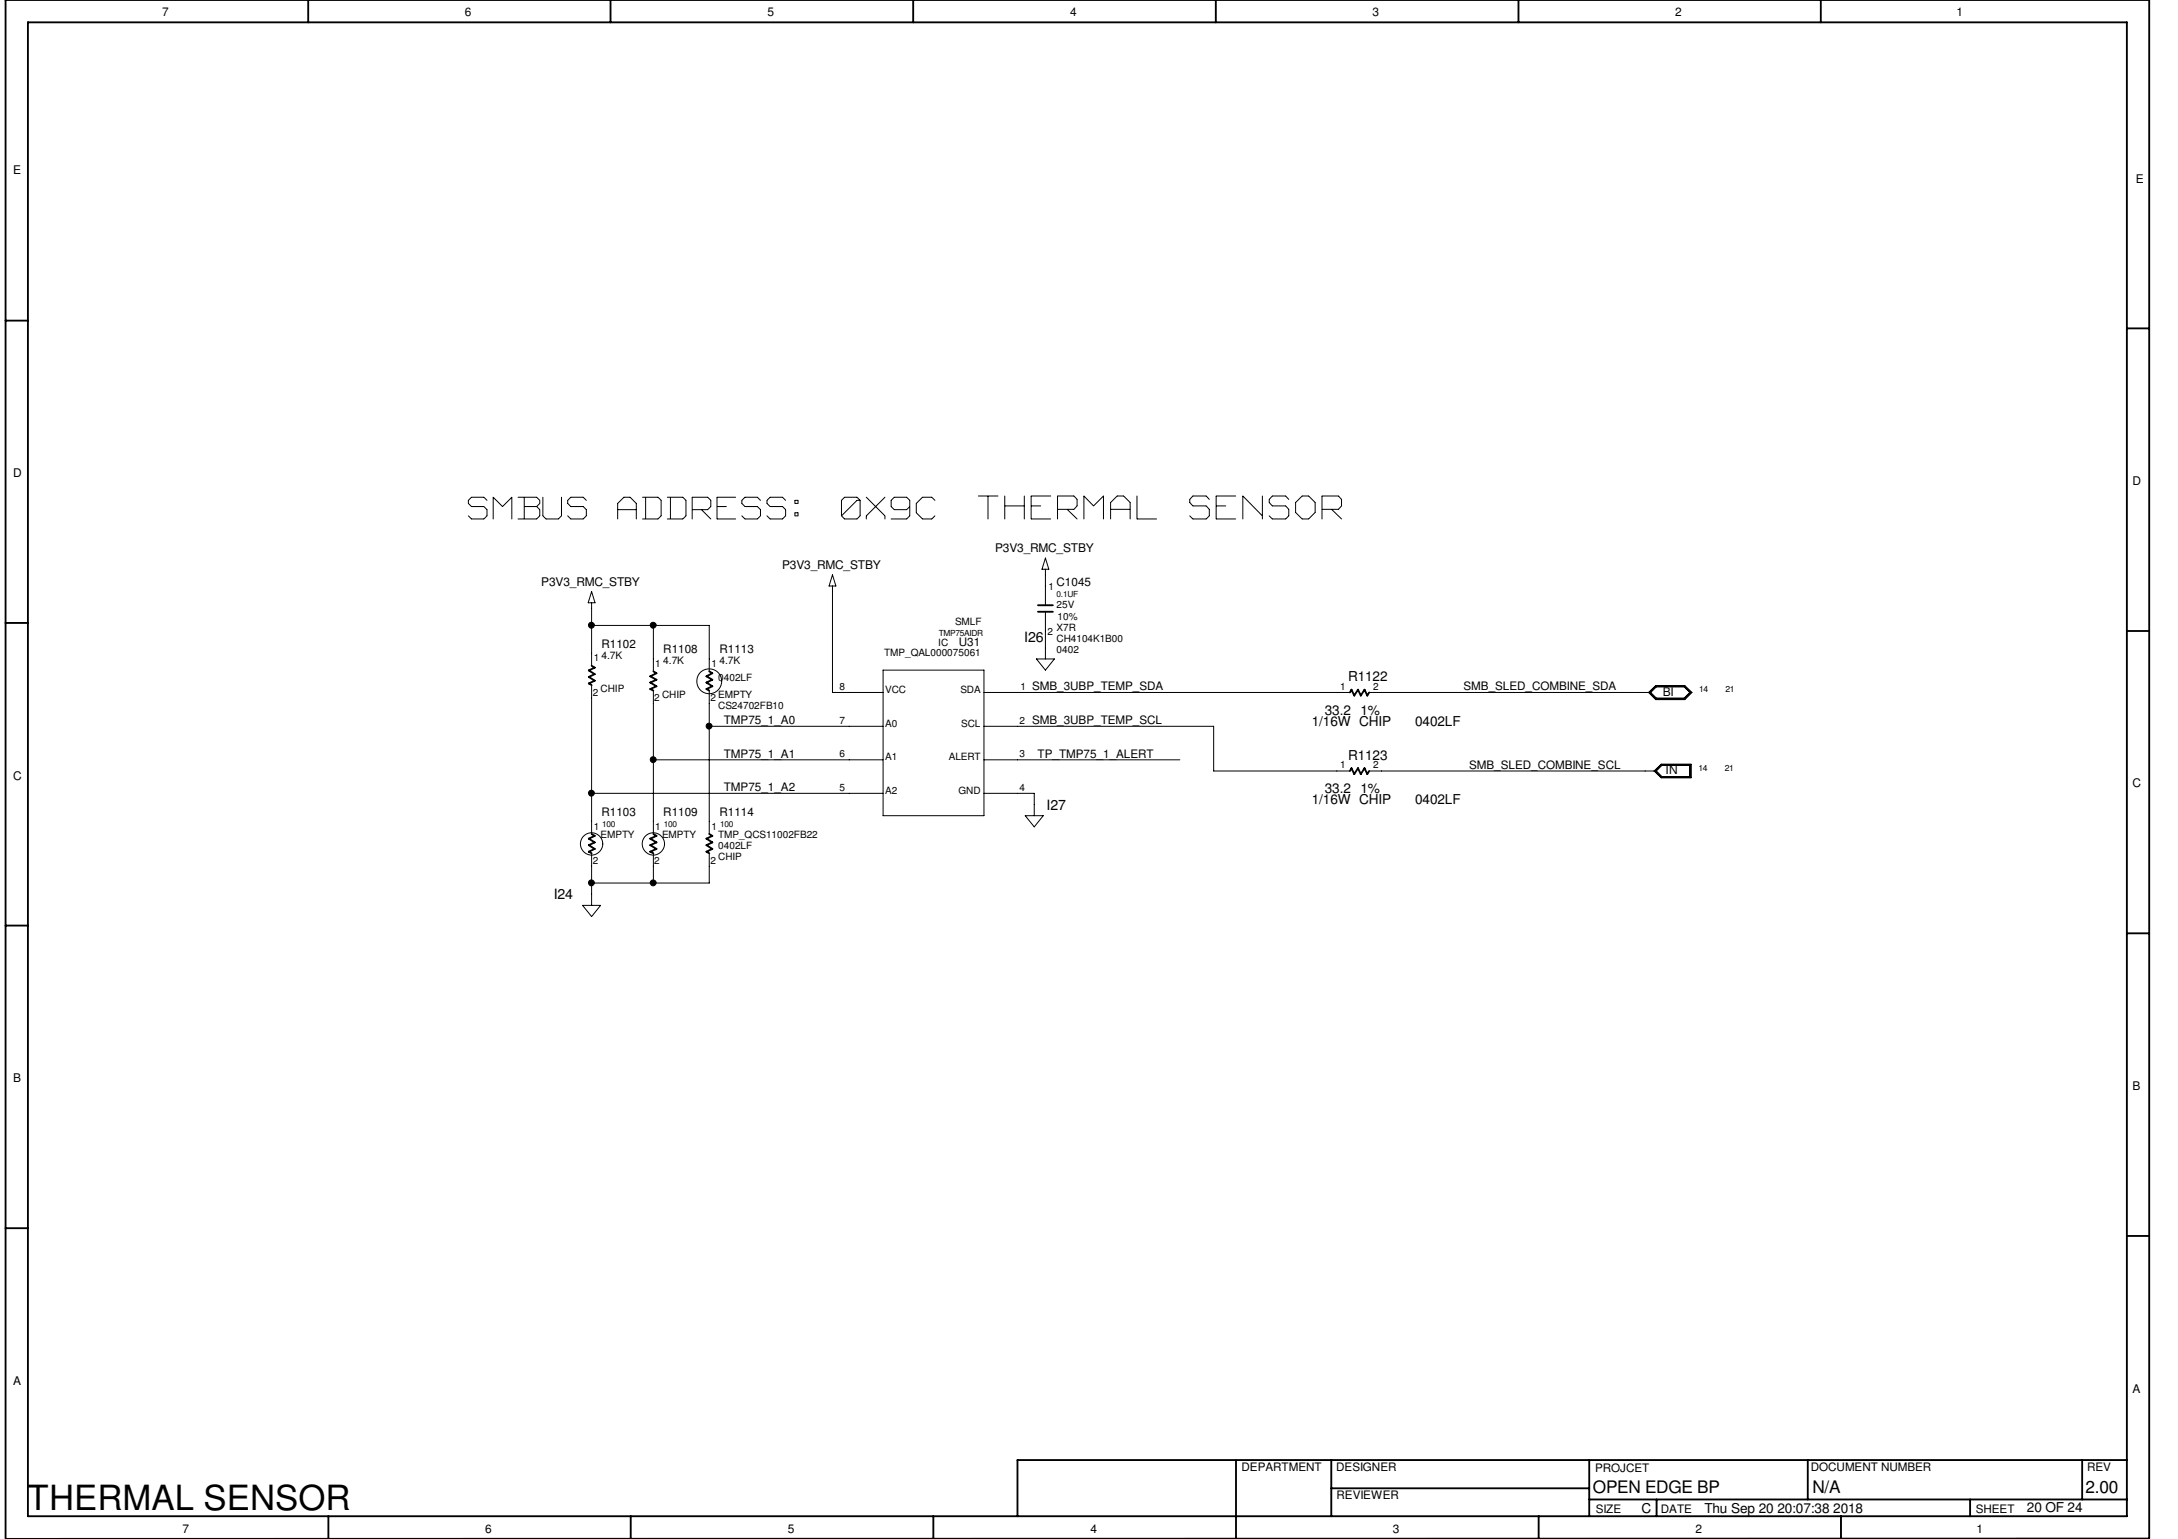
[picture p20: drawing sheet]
<svg xmlns="http://www.w3.org/2000/svg" width="297mm" height="210mm" viewBox="0 0 297 210" stroke-linecap="round" stroke-linejoin="round" font-family="sans-serif">
<defs><g id="words">
<text font-size="5.9" fill="#fff" x="133.4" y="71.4">THERMAL SENSOR</text>
<text font-size="5.6" fill="#fff" x="63.9" y="71.3">SMBUS ADDRESS: 0X9C</text>
<text font-size="4.7" x="3.8" y="206">THERMAL SENSOR</text>
<g font-size="2.3">
<text x="217.3" y="203.7">OPEN EDGE BP</text>
<text x="247.2" y="203.6">N/A</text>
<text x="284.4" y="203.6">2.00</text>
</g>
<g font-size="1.9">
<text x="139.7" y="87.5">I26</text>
<text x="183.9" y="92.9">R1122</text>
<text x="178.9" y="99">1/16W CHIP</text>
<text x="180.7" y="97.5">33.2 1%</text>
<text x="193" y="99">0402LF</text>
<text x="183.9" y="103.6">R1123</text>
<text x="142.7" y="110.4">I27</text>
<text x="178.9" y="109.7">1/16W CHIP</text>
<text x="180.7" y="108.2">33.2 1%</text>
<text x="193" y="109.7">0402LF</text>
<text x="75.5" y="122.7">I24</text>
<text x="223.9" y="206.3">C</text>
<text x="232.4" y="206.3">Thu Sep 20 20:07:38 2018</text>
<text x="276.4" y="206.2">20 OF 24</text>
</g>
<g font-size="1.6">
<text x="22.1" y="2.2">7</text>
<text x="63.4" y="2.2">6</text>
<text x="104.7" y="2.2">5</text>
<text x="146" y="2.2">4</text>
<text x="187.2" y="2.2">3</text>
<text x="228.5" y="2.2">2</text>
<text x="266.8" y="2.2">1</text>
<text x="1.8" y="23.8">E</text>
<text x="291.3" y="24.9">E</text>
<text x="1.8" y="65.1">D</text>
<text x="290.8" y="66.1">D</text>
<text x="106.7" y="77.6">P3V3_RMC_STBY</text>
<text x="135.7" y="75.3">P3V3_RMC_STBY</text>
<text x="73.8" y="79.9">P3V3_RMC_STBY</text>
<text x="144.1" y="79.9">C1045</text>
<text x="82" y="88.3">R1102</text>
<text x="90.5" y="89.1">R1108</text>
<text x="98.1" y="89.1">R1113</text>
<text x="130.8" y="88.1">U31</text>
<text x="140.8" y="94.1">SMB_3UBP_TEMP_SDA</text>
<text x="199.6" y="94.1">SMB_SLED_COMBINE_SDA</text>
<text x="226.8" y="94.9">BI</text>
<text x="98.7" y="98.7">TMP75_1_A0</text>
<text x="140.8" y="98.7">SMB_3UBP_TEMP_SCL</text>
<text x="1.8" y="106.3">C</text>
<text x="98.7" y="103.3">TMP75_1_A1</text>
<text x="98.7" y="107.9">TMP75_1_A2</text>
<text x="141.5" y="103.3">TP_TMP75_1_ALERT</text>
<text x="200.4" y="104.9">SMB_SLED_COMBINE_SCL</text>
<text x="227.2" y="105.6">IN</text>
<text x="290.8" y="107.4">C</text>
<text x="82" y="111.3">R1103</text>
<text x="90.5" y="111.3">R1109</text>
<text x="98.1" y="111.3">R1114</text>
<text x="1.8" y="147.6">B</text>
<text x="290.8" y="148.7">B</text>
<text x="1.8" y="188.8">A</text>
<text x="290.8" y="189.9">A</text>
<text x="169.3" y="200.6">DEPARTMENT</text>
<text x="182.2" y="200.7">DESIGNER</text>
<text x="217.5" y="200.7">PROJCET</text>
<text x="247" y="200.7">DOCUMENT NUMBER</text>
<text x="284.6" y="200.7">REV</text>
<text x="24.9" y="209">7</text>
<text x="66.2" y="209">6</text>
<text x="107.4" y="209">5</text>
<text x="148.7" y="209">4</text>
<text x="182.3" y="204.5">REVIEWER</text>
<text x="189.9" y="209">3</text>
<text x="217.6" y="206.3">SIZE</text>
<text x="226.5" y="206.3">DATE</text>
<text x="231.2" y="209">2</text>
<text x="269.4" y="206.4">SHEET</text>
<text x="269.6" y="209">1</text>
</g>
<g font-size="1.4">
<text x="143" y="80.5">1</text>
<text x="144.1" y="82.9">25V</text>
<text x="82" y="89.8">4.7K</text>
<text x="120.6" y="89.5">TMP_QAL000075061</text>
<text x="128" y="88.1">IC</text>
<text x="130.3" y="85.3">SMLF</text>
<text x="142.9" y="86.6">2</text>
<text x="144.1" y="89.1">0402</text>
<text x="144.1" y="86">X7R</text>
<text x="144.1" y="87.5">CH4104K1B00</text>
<text x="144.2" y="84.5">10%</text>
<text x="80.9" y="94.9">2</text>
<text x="81" y="90.2">1</text>
<text x="81.9" y="94.4">CHIP</text>
<text x="89.2" y="95.6">2</text>
<text x="89.4" y="91">1</text>
<text x="90.3" y="95.2">CHIP</text>
<text x="90.5" y="90.6">4.7K</text>
<text x="96.9" y="95.6">2</text>
<text x="97" y="91">1</text>
<text x="98" y="95.2">EMPTY</text>
<text x="98" y="92.9">0402LF</text>
<text x="98.1" y="90.6">4.7K</text>
<text x="114.5" y="94.1">8</text>
<text x="120.7" y="94.6">VCC</text>
<text x="131" y="94.6">SDA</text>
<text x="139.2" y="94.1">1</text>
<text x="182.8" y="94.1">1</text>
<text x="187.3" y="94.1">2</text>
<text x="98" y="96.7">CS24702FB10</text>
<text x="114.5" y="98.7">7</text>
<text x="120.7" y="99.1">A0</text>
<text x="131.1" y="99.1">SCL</text>
<text x="139.1" y="98.7">2</text>
<text x="114.5" y="107.9">5</text>
<text x="114.5" y="103.3">6</text>
<text x="120.7" y="103.7">A1</text>
<text x="129.4" y="103.7">ALERT</text>
<text x="139.1" y="107.9">4</text>
<text x="139.1" y="103.3">3</text>
<text x="182.8" y="104.7">1</text>
<text x="187.3" y="104.7">2</text>
<text x="81" y="113.2">1</text>
<text x="89.4" y="113.2">1</text>
<text x="97" y="113.2">1</text>
<text x="120.7" y="108.3">A2</text>
<text x="130.7" y="108.3">GND</text>
<text x="80.9" y="117.8">2</text>
<text x="81.9" y="114.3">EMPTY</text>
<text x="89.2" y="117.8">2</text>
<text x="90.3" y="114.3">EMPTY</text>
<text x="96.9" y="117.8">2</text>
<text x="98" y="117.3">CHIP</text>
<text x="98" y="114.3">TMP_QCS11002FB22</text>
<text x="98" y="115.8">0402LF</text>
</g>
<g font-size="1.2">
<text x="231.7" y="94.4">14</text>
<text x="235.3" y="94.4">21</text>
<text x="231.6" y="105.1">14</text>
<text x="235.2" y="105.1">21</text>
</g>
<g font-size="1.1">
<text x="144.1" y="81.4">0.1UF</text>
<text x="128.1" y="86.8">TMP75AIDR</text>
<text x="82.1" y="112.7">100</text>
<text x="90.5" y="112.7">100</text>
<text x="98.2" y="112.7">100</text>
</g>
</g></defs>
<g fill="none" stroke="#000" stroke-width=".25">
<path d="M3.8 3h286.3v203.8h-286.3zM42 0v3M83.3 0v3M124.5 0v3M165.8 0v3M207.1 0v3M248.3 0v3M.8 43.7h3M290.1 44.8h3M.8 85h3M80.7 90.8l.4 .3-.8 .3 .8 .5-.8 .4 .8 .5-.8 .4 .4 .2M89.1 91.6l.4 .2-.8 .4 .8 .5-.8 .4 .8 .5-.8 .4 .4 .2"/>
<path d="M96.7 91.6l.5 .2-.9 .4 .9 .5-.9 .4 .9 .5-.9 .4 .4 .2M141.6 83.4h2M141.6 82.5h2M184.1 94.4l.2-.3 .4 .8 .5-.8 .4 .8 .5-.8 .4 .8 .2-.5M290.1 86.1h3M80.7 113.7l.4 .3-.8 .4 .8 .5-.8 .4 .8 .5-.8 .4 .4 .2M89.1 113.7l.4 .3-.8 .4 .8 .5-.8 .4 .8 .5-.8 .4 .4 .2M96.7 113.7l.5 .3-.9 .4 .9 .5-.9 .4 .9 .5-.9 .4 .4 .2M184.1 105.2l.2-.4 .4 .8 .5-.8 .4 .8 .5-.8 .4 .8 .2-.4M.8 126.2h3M290.1 127.3h3M.8 167.5h3"/>
<path d="M290.1 168.6h3M168.6 199.2v10.6M181.6 199.1v7.7M216.7 199.1v7.7M246.5 199.1v5.4M284 199.1v5.4M290.1 199.1h-151.3v7.7M.8 209.8v-209.8h292.3v209.8l-292.3 .1M44.8 206.8v3M86 206.8v3M127.3 206.8v3M181.6 203h35.1"/>
<path d="M209.8 206.8v3M216.7 204.5h73.4M225.9 204.5v2.3M251.1 206.8v3M268.7 204.5v2.3"/>
</g>
<g fill="none" stroke="#000" stroke-width=".14">
<path d="M63.9 68.2v.4M63.9 68.7l.4 .4M63.9 70.4l.4 .4M64.3 67.8l-.4 .4M64.3 70.8h1.7M64.3 67.8h1.7M64.3 69.1h1.7M66 67.8l.4 .4M66 69.1l.4 .4M66.4 69.6v.7M66.4 70.4l-.4 .4M67.3 67.8l1.2 1.2"/>
<path d="M67.3 67.9v2.9M69.8 67.9v2.9M69.8 67.8l-1.3 1.3M70.7 70.8h2.4M70.7 67.8h2.4M71.5 67.9v2.8M71.5 69.1h1.6M73.2 67.8l.4 .4M73.2 69.1l.4 .4M73.6 68.3v.3M73.6 69.6v.7M73.6 68.7l-.4 .3"/>
<path d="M73.6 70.4l-.4 .4M74 70.4l.5 .4M74 67.8v2.5M74.5 70.8h1.6M76.6 67.8v2.5M76.6 70.4l-.4 .4M77.4 68.2v.4M77.4 68.7l.4 .4M77.4 70.4l.4 .4M77.8 67.8l-.3 .4M77.9 70.8h1.6M77.9 67.8h1.6"/>
<path d="M77.9 69.1h1.6M79.5 67.8l.5 .4M79.5 69.1l.5 .4M80 69.6v.7M80 70.4l-.5 .4M84.2 68.7v2.1M84.3 69.5h2.4M85.1 67.8l-.9 .9M85.1 67.8h.8M85.9 67.8l.9 .9M86.8 68.7v2.1M87.6 70.8h2.1"/>
<path d="M87.6 67.8h2.1M88 67.9v2.8M89.7 67.8l.5 .4M90.2 68.3v2M90.2 70.4l-.5 .4M91 70.8h2.1M91 67.8h2.1M91.4 67.9v2.8M93.1 67.8l.5 .4M93.6 68.3v2M93.6 70.4l-.5 .4M94.4 67.8h2.1"/>
<path d="M94.4 67.9v2.9M94.4 69.5h2.1M95.7 69.6l1.2 1.2M96.5 67.8l.4 .4M96.9 69.1l-.4 .4M96.9 68.3v.7M97.8 67.8h2.5M97.8 67.9v2.9M97.8 70.8h2.5M97.8 69.1h1.3M101.2 68.2v.4M101.2 68.7l.4 .4"/>
<path d="M101.2 70.4l.4 .4M101.6 67.8l-.4 .4M101.6 70.8h1.6M101.6 67.8h1.6M101.6 69.1h1.6M103.3 67.8l.4 .4M103.3 69.1l.4 .4M103.7 69.6v.7M103.7 70.4l-.4 .4M104.6 68.2v.4M104.6 68.7l.4 .4M104.6 70.4l.4 .4"/>
<path d="M105 67.8l-.4 .4M105.1 70.8h1.6M105.1 67.8h1.6M105.1 69.1h1.6M106.7 67.8l.4 .4M106.7 69.1l.4 .4M107.1 69.6v.7M107.1 70.4l-.4 .4M108.4 68.2h.4M108.4 68.3v.4M108.4 70v.4M108.4 69.9h.4"/>
<path d="M108.5 68.7h.3M108.5 70.4h.3M108.8 68.2v.5M108.8 69.9v.5M113.5 79.9v14.5h6.9M113.5 78.4l.5 1.5h-.9zM114.8 70.4l.4 .4M114.8 68.3v2M115.2 67.8l-.4 .4M115.2 70.8h1.6M115.2 67.8h1.6M116.8 68.3l-2 2"/>
<path d="M116.9 68.2h.4M116.9 67.8l.4 .4M117.3 70.4l-.4 .4M117.3 68.3v2M118.1 67.8l2.5 2.5M118.1 70.4v.4M120.7 70.4v.4M120.7 67.8l-2.6 2.6M121.5 70.8h2.1M121.5 69.1l.5 .4M121.5 68.3v.7M122 67.8l-.5 .4"/>
<path d="M122 67.8h1.6M122 69.5h1.6M123.7 67.8l.4 .4M124 69.1l-.3 .4M124.1 68.3v2M124.1 70.4l-.4 .4M125 68.7v1.2M125 69.9l.8 .9M125.8 67.8l-.8 .9M125.9 70.8h1.1M125.9 67.8h1.1M127.1 67.8l.4 .4"/>
<path d="M127.5 70.4l-.4 .4M133.4 67.6h2.7M134.7 67.7v3.1M137 67.6v3.2M137.1 69h2.6M139.7 67.6v3.2M140.6 67.6h2.7M140.6 67.7v3.1M140.7 70.8h2.6M140.7 69h1.2M142.6 77.6v4.9M142.6 76.1l.4 1.5h-.9z"/>
<path d="M144.2 67.6h2.2M144.2 67.7v3.1M144.3 69.5h2.1M145.6 69.5l1.3 1.3M146.5 67.6l.4 .5M146.9 69l-.4 .5M146.9 68.2v.8M147.8 67.6l1.3 1.4M147.8 67.7v3.1M150.5 67.7v3.1M150.5 67.6l-1.4 1.4M151.5 68.6v2.2"/>
<path d="M151.5 69.5h2.6M152.4 67.6l-.9 .9M152.4 67.6h.8M153.2 67.6l.9 .9M154.1 68.6v2.2M155.1 67.6v3.2M155.1 70.8h2.6M162.3 68.1v.4M162.3 68.5l.4 .5M162.3 70.4l.4 .4M162.7 67.6l-.4 .5M162.7 67.6h1.8"/>
<path d="M162.7 70.8h1.8M162.7 69h1.8M164.5 67.6l.4 .5M164.5 69l.4 .5M164.9 69.5v.8M164.9 70.4l-.4 .4M165.9 67.6h2.6M165.9 67.7v3.1M165.9 70.8h2.6M165.9 69h1.3M169.5 67.6l2.6 2.7M169.5 67.7v3.1"/>
<path d="M172.2 67.6v3.2M173.1 68.1v.4M173.1 68.5l.4 .5M173.1 70.4l.4 .4M173.5 67.6l-.4 .5M173.6 67.6h1.7M173.6 70.8h1.7M173.6 69h1.7M175.3 67.6l.5 .5M175.3 69l.5 .5M175.8 69.5v.8M175.8 70.4l-.5 .4"/>
<path d="M176.7 69.9l.9 .9M176.7 68.6v1.2M177.6 67.6l-.9 .9M177.6 67.6h.8M177.6 70.8h.8M178.5 67.6l.9 .9M179.4 68.6v1.2M179.4 69.9l-.9 .9M180.3 67.6h2.2M180.3 67.7v3.1M180.3 69.5h2.2M181.6 69.5l1.4 1.3"/>
<path d="M182.5 67.6l.5 .5M183 69l-.5 .5M183 68.2v.8M80.7 82.2v8.6M80.7 93.4v20.3M80.7 80.7l.4 1.5h-.9zM80.7 85.3h16v6.3M89.1 85.3v6.3M89.1 94.2v19.5M96.7 94.2v19.5M96.7 99.1h23.7M120.4 91.4h13.8v19.9h-13.8z"/>
<path d="M134.2 99.1h31.3v6.1h18.6M134.2 94.4h49.9M141.3 89.9h2.5l-1.2 1.5zM142.6 83.4v6.5M186.7 94.4h38.4M224.8 94.4l1-.9h4l1 .9-1 1h-4zM224.9 94.4l.9-.8h3.9l.9 .8-.9 .9h-3.9zM225 94.4l.8-.8h3.9l.8 .8-.8 .9h-3.9zM225.1 94.4l.8-.7h3.8l.8 .7-.8 .8h-3.8zM80.7 116.4v7.1M80.7 108.2h39.7M89.1 116.4v4"/>
<path d="M89.1 103.6h31.3M96.7 116.4v4h-16M134.2 108.2h6.9v3.1M134.2 103.6h26.7M139.8 111.3h2.5l-1.2 1.5zM186.7 105.2h39.2M225.6 105.2l1-1h4v1.9h-4zM225.9 105.2l.7-.8h3.9v1.5h-3.9zM226.6 104.3h4v1.7h-4l-.9-.8zM226.6 104.3h3.9v1.7h-3.9l-.8-.8zM79.5 123.5h2.4l-1.2 1.5z"/>
<circle cx="80.7" cy="85.3" r=".4"/>
<circle cx="89.1" cy="85.3" r=".4"/>
<circle cx="96.7" cy="99" r=".4"/>
<circle cx="96.7" cy="92.9" r="1.7"/>
<circle cx="80.7" cy="108.2" r=".4"/>
<circle cx="80.7" cy="115.1" r="1.52"/>
<circle cx="89.1" cy="103.6" r=".4"/>
<circle cx="89.1" cy="115.1" r="1.52"/>
<circle cx="80.7" cy="120.4" r=".4"/>
<circle cx="89.1" cy="120.4" r=".4"/>
</g>
<g fill="#000">
<circle cx="80.7" cy="85.3" r=".4"/>
<circle cx="89.1" cy="85.3" r=".4"/>
<circle cx="96.7" cy="99" r=".4"/>
<circle cx="80.7" cy="108.2" r=".4"/>
<circle cx="89.1" cy="103.6" r=".4"/>
<circle cx="80.7" cy="120.4" r=".4"/>
<circle cx="89.1" cy="120.4" r=".4"/>
</g>
<use href="#words"/>
</svg>
